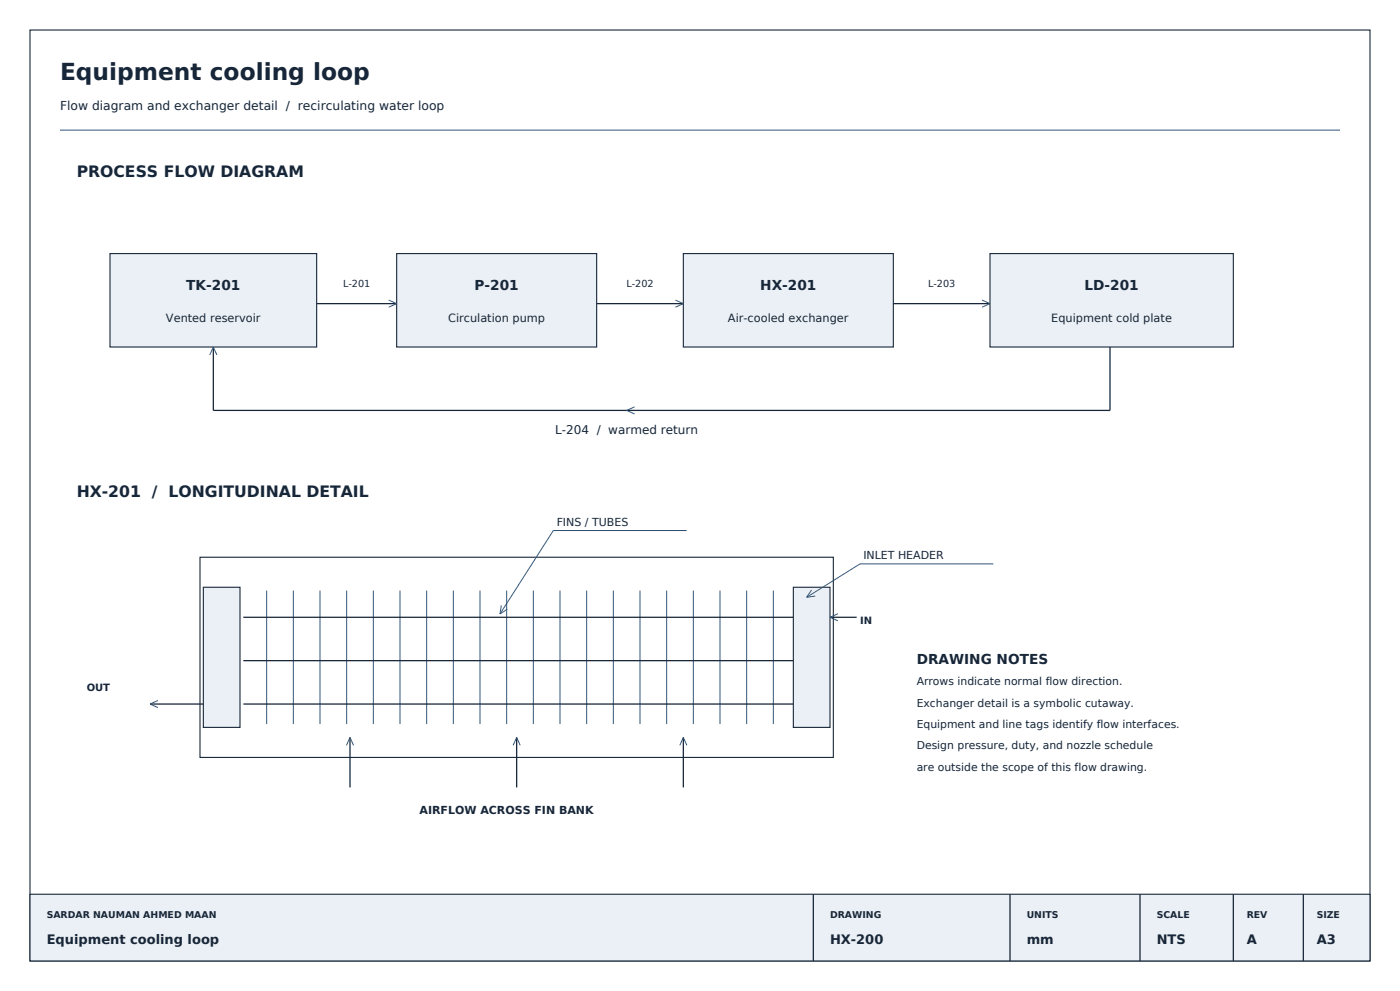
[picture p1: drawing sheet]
<svg xmlns="http://www.w3.org/2000/svg" width="420mm" height="297mm" viewBox="0 0 420 297" stroke-linecap="round" stroke-linejoin="round" font-family="sans-serif">
<defs><g id="words">
<text font-size="7" fill="#172638" x="18" y="24">Equipment cooling loop</text>
<g font-size="4.7" fill="#172638">
<text x="23" y="53">PROCESS FLOW DIAGRAM</text>
<text x="23" y="149">HX-201 / LONGITUDINAL DETAIL</text>
</g>
<g font-size="4.1" fill="#172638">
<text x="55.9" y="87">TK-201</text>
<text x="142.4" y="87">P-201</text>
<text x="228.1" y="87">HX-201</text>
<text x="325.4" y="87">LD-201</text>
<text x="275" y="199">DRAWING NOTES</text>
</g>
<g font-size="3.9" fill="#172638">
<text x="14" y="283">Equipment cooling loop</text>
<text x="249" y="283">HX-200</text>
<text x="308" y="283">mm</text>
<text x="347" y="283">NTS</text>
<text x="374" y="283">A</text>
<text x="395" y="283">A3</text>
</g>
<text font-size="3.7" fill="#172638" x="18" y="33">Flow diagram and exchanger detail / recirculating water loop</text>
<text font-size="3.6" fill="#172638" x="166.6" y="130">L-204 / warmed return</text>
<g font-size="3.4" fill="#172638">
<text x="49.8" y="96.5">Vented reservoir</text>
<text x="134.4" y="96.5">Circulation pump</text>
<text x="218.4" y="96.5">Air-cooled exchanger</text>
<text x="315.4" y="96.5">Equipment cold plate</text>
</g>
<g font-size="3.3" fill="#172638">
<text x="167" y="157.5">FINS / TUBES</text>
<text x="259" y="167.5">INLET HEADER</text>
<text x="275" y="205.4">Arrows indicate normal flow direction.</text>
<text x="275" y="211.8">Exchanger detail is a symbolic cutaway.</text>
<text x="275" y="218.2">Equipment and line tags identify flow interfaces.</text>
<text x="275" y="224.6">Design pressure, duty, and nozzle schedule</text>
<text x="275" y="231">are outside the scope of this flow drawing.</text>
<text x="125.9" y="244">AIRFLOW ACROSS FIN BANK</text>
</g>
<g font-size="3" fill="#172638">
<text x="258" y="187">IN</text>
<text x="26" y="207">OUT</text>
</g>
<g font-size="2.9" fill="#172638">
<text x="102.9" y="86">L-201</text>
<text x="187.9" y="86">L-202</text>
<text x="278.4" y="86">L-203</text>
</g>
<g font-size="2.8" fill="#172638">
<text x="14" y="275">SARDAR NAUMAN AHMED MAAN</text>
<text x="249" y="275">DRAWING</text>
<text x="308" y="275">UNITS</text>
<text x="347" y="275">SCALE</text>
<text x="374" y="275">REV</text>
<text x="395" y="275">SIZE</text>
</g>
</g></defs>
<path d="M9 9h402v279h-402z" fill="none" stroke="#172638" stroke-width=".33"/>
<path d="M9 268h402v20h-402z" fill-rule="evenodd" fill="#eaf0f5" stroke="#172638" stroke-width=".33"/>
<path d="M244 268v20M303 268v20M342 268v20M370 268v20M391 268v20" fill="none" stroke="#172638" stroke-width=".38"/>
<path d="M18 39h384" fill="none" stroke="#31567a" stroke-width=".3"/>
<g fill="#eaf0f5" stroke="#172638" stroke-width=".33">
<path d="M33 76h62v28h-62z" fill-rule="evenodd"/>
<path d="M119 76h60v28h-60z" fill-rule="evenodd"/>
<path d="M205 76h63v28h-63z" fill-rule="evenodd"/>
<path d="M297 76h73v28h-73z" fill-rule="evenodd"/>
</g>
<path d="M95 91h24M179 91h26M268 91h29M64 104v19h269v-19M73 198h165M73 185h165M73 211h165" fill="none" stroke="#172638" stroke-width=".38"/>
<g fill="none" stroke="#31567a" stroke-width=".3">
<path d="M116.6 89.9l2.4 1.1-2.4 1.1M202.6 89.9l2.4 1.1-2.4 1.1M294.6 89.9l2.4 1.1-2.4 1.1M62.9 106.4l1.1-2.4 1.1 2.4M190.4 121.9l-2.4 1.1 2.4 1.1M80 177v40M88 177v40M96 177v40M104 177v40M112 177v40M120 177v40M128 177v40"/>
<path d="M136 177v40M144 177v40M152 177v40M160 177v40M168 177v40M176 177v40M184 177v40M192 177v40M200 177v40M208 177v40M216 177v40M224 177v40"/>
<path d="M232 177v40M240 177v40"/>
</g>
<path d="M60 167h190v60h-190z" fill="none" stroke="#172638" stroke-width=".33"/>
<g fill="#eaf0f5" stroke="#172638" stroke-width=".33">
<path d="M61 176h11v42h-11z" fill-rule="evenodd"/>
<path d="M238 176h11v42h-11z" fill-rule="evenodd"/>
</g>
<path d="M249 185h8M45 211h16M105 221v15M155 221v15M205 221v15" fill="none" stroke="#172638" stroke-width=".38"/>
<path d="M206 159h-40l-16 25M243.5 176.8l-1.5 2.2M244.6 178.6l-2.6 .4M298 169h-40l-16 10M150.4 181.4l-.4 2.6M152.2 182.6l-2.2 1.4M251.4 183.9l-2.4 1.1 2.4 1.1M47.4 209.9l-2.4 1.1 2.4 1.1M103.9 223.4l1.1-2.4 1.1 2.4M153.9 223.4l1.1-2.4 1.1 2.4M203.9 223.4l1.1-2.4 1.1 2.4" fill="none" stroke="#31567a" stroke-width=".3"/>
<use href="#words"/>
</svg>
